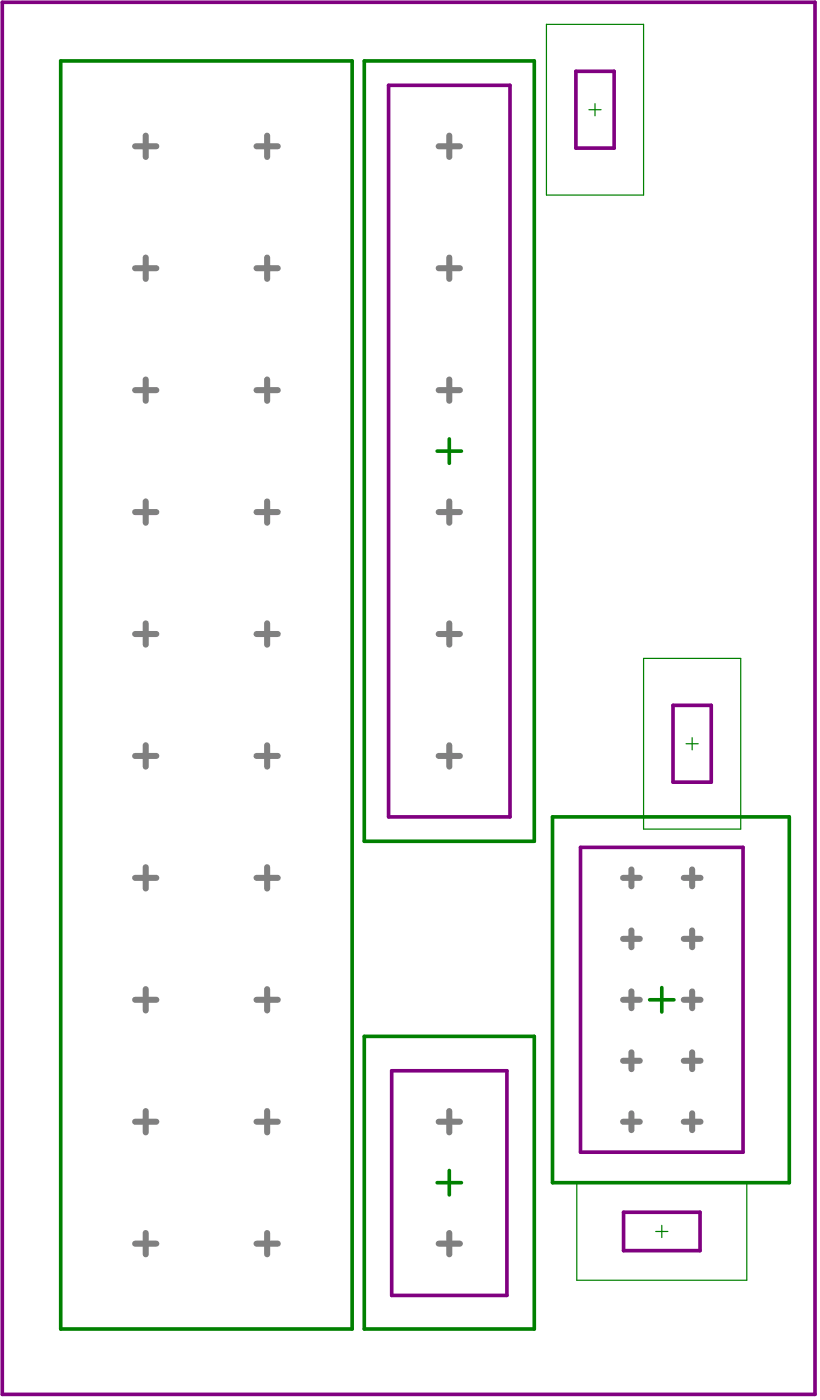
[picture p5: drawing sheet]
<svg xmlns="http://www.w3.org/2000/svg" width="57mm" height="97mm" viewBox="0 0 57 97" stroke-linecap="round" stroke-linejoin="round" font-family="sans-serif">
<path d="M4.2 4.2h20.2v87.9h-20.2zM25.2 4.2h11.8v54.1h-11.8zM30.3 31.3h1.7M31.1 30.4v1.7M38.3 56.6h16.4v25.4h-16.4zM25.2 71.8h11.8v20.3h-11.8zM45 69.3h1.7M45.8 68.4v1.7M30.3 82h1.7M31.1 81.1v1.7" fill="none" stroke="#008000" stroke-width=".25"/>
<path d="M37.8 1.7h6.8v11.8h-6.8zM40.8 7.6h.8M41.2 7.2v.8M44.6 45.6h6.7v11.9h-6.7zM47.5 51.5h.9M47.9 51.1v.9M40 82h11.7v6.7h-11.7zM45.4 85.3h.9M45.8 84.9v.9" fill="none" stroke="#008000" stroke-width=".08"/>
<path d="M.2 .2h56.3v96.4h-56.3zM26.9 5.9h8.4v50.7h-8.4zM39.9 4.9h2.6v5.4h-2.6zM40.2 58.7h11.3v21.1h-11.3zM46.6 48.9h2.7v5.3h-2.7zM27.1 74.2h8v15.6h-8zM43.2 84h5.3v2.7h-5.3z" fill="none" stroke="#800080" stroke-width=".25"/>
<g fill="none" stroke="#808080" stroke-width=".42">
<path d="M9.4 18.6h1.4M9.4 10.1h1.4M10.1 9.4v1.5M10.1 17.8v1.5M17.8 18.6h1.4M17.8 10.1h1.4M18.5 9.4v1.5M18.5 17.8v1.5M30.4 18.6h1.5M30.4 10.1h1.5M31.1 9.4v1.5M31.1 17.8v1.5"/>
<path d="M9.4 27h1.4M9.4 35.5h1.4M10.1 26.3v1.5M10.1 34.7v1.5M17.8 27h1.4M17.8 35.5h1.4M18.5 26.3v1.5M18.5 34.7v1.5M30.4 27h1.5M30.4 35.5h1.5M31.1 26.3v1.5M31.1 34.7v1.5"/>
<path d="M9.4 43.9h1.4M9.4 52.4h1.4M10.1 43.2v1.5M10.1 51.6v1.5M17.8 43.9h1.4M17.8 52.4h1.4M18.5 43.2v1.5M18.5 51.6v1.5M30.4 43.9h1.5M30.4 52.4h1.5M31.1 43.2v1.5M31.1 51.6v1.5"/>
<path d="M9.4 60.8h1.4M9.4 77.7h1.4M9.4 69.3h1.4M10.1 60.1v1.5M10.1 68.5v1.5M10.1 77v1.5M17.8 60.8h1.4M17.8 77.7h1.4M17.8 69.3h1.4M18.5 60.1v1.5M18.5 68.5v1.5M18.5 77v1.5"/>
<path d="M30.4 77.7h1.5M31.1 77v1.5M43.2 73.5h1.1M43.2 60.8h1.1M43.2 77.7h1.1M43.2 65.1h1.1M43.2 69.3h1.1M43.7 60.3v1.1M43.7 64.5v1.1M43.7 68.7v1.2M43.7 72.9v1.2M43.7 77.1v1.2"/>
<path d="M47.4 73.5h1.1M47.4 60.8h1.1M47.4 77.7h1.1M47.4 65.1h1.1M47.4 69.3h1.1M47.9 60.3v1.1M47.9 64.5v1.1M47.9 68.7v1.2M47.9 72.9v1.2M47.9 77.1v1.2M9.4 86.2h1.4M10.1 85.4v1.5"/>
<path d="M17.8 86.2h1.4M18.5 85.4v1.5M30.4 86.2h1.5M31.1 85.4v1.5"/>
</g>
</svg>
